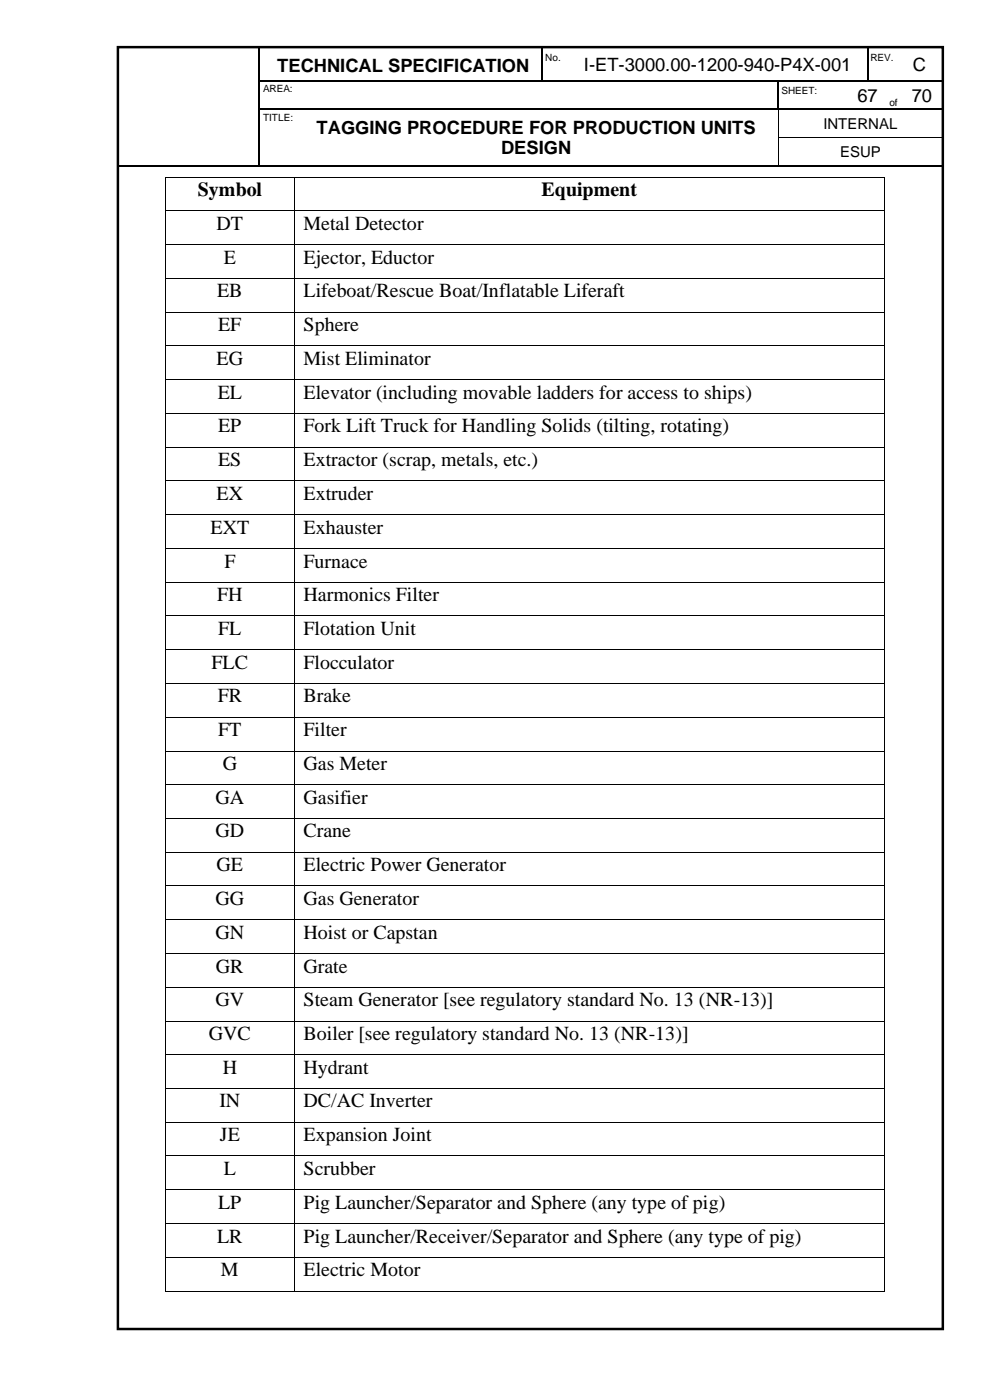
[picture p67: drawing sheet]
<svg xmlns="http://www.w3.org/2000/svg" width="210mm" height="297mm" viewBox="0 0 210 297" stroke-linecap="round" stroke-linejoin="round" font-family="sans-serif">
<defs><g id="words">
<g font-size="4.2">
<text x="42" y="41.6">Symbol</text>
<text x="114.9" y="41.6">Equipment</text>
<text x="45.9" y="48.8">DT</text>
<text x="64.4" y="48.8">Metal Detector</text>
<text x="47.5" y="55.9">E</text>
<text x="64.4" y="55.9">Ejector, Eductor</text>
<text x="46.1" y="63.1">EB</text>
<text x="64.4" y="63.1">Lifeboat/Rescue Boat/Inflatable Liferaft</text>
<text x="46.3" y="70.3">EF</text>
<text x="64.4" y="70.3">Sphere</text>
<text x="45.9" y="77.4">EG</text>
<text x="64.4" y="77.4">Mist Eliminator</text>
<text x="46.2" y="84.6">EL</text>
<text x="64.4" y="84.6">Elevator (including movable ladders for access to ships)</text>
<text x="46.3" y="91.8">EP</text>
<text x="64.4" y="91.8">Fork Lift Truck for Handling Solids (tilting, rotating)</text>
<text x="46.3" y="98.9">ES</text>
<text x="64.4" y="98.9">Extractor (scrap, metals, etc.)</text>
<text x="45.9" y="106.1">EX</text>
<text x="64.4" y="106.1">Extruder</text>
<text x="44.7" y="113.3">EXT</text>
<text x="64.4" y="113.3">Exhauster</text>
<text x="47.6" y="120.4">F</text>
<text x="64.4" y="120.4">Furnace</text>
<text x="46.1" y="127.6">FH</text>
<text x="64.4" y="127.6">Harmonics Filter</text>
<text x="46.3" y="134.7">FL</text>
<text x="64.4" y="134.7">Flotation Unit</text>
<text x="44.9" y="141.9">FLC</text>
<text x="64.4" y="141.9">Flocculator</text>
<text x="46.2" y="149">FR</text>
<text x="64.4" y="149">Brake</text>
<text x="46.3" y="156.2">FT</text>
<text x="64.4" y="156.2">Filter</text>
<text x="47.3" y="163.4">G</text>
<text x="64.4" y="163.4">Gas Meter</text>
<text x="45.7" y="170.5">GA</text>
<text x="64.4" y="170.5">Gasifier</text>
<text x="45.7" y="177.7">GD</text>
<text x="64.4" y="177.7">Crane</text>
<text x="45.9" y="184.9">GE</text>
<text x="64.4" y="184.9">Electric Power Generator</text>
<text x="45.7" y="192">GG</text>
<text x="64.4" y="192">Gas Generator</text>
<text x="45.7" y="199.2">GN</text>
<text x="64.4" y="199.2">Hoist or Capstan</text>
<text x="45.8" y="206.4">GR</text>
<text x="64.4" y="206.4">Grate</text>
<text x="45.7" y="213.5">GV</text>
<text x="64.4" y="213.5">Steam Generator [see regulatory standard No. 13 (NR-13)]</text>
<text x="44.3" y="220.7">GVC</text>
<text x="64.4" y="220.7">Boiler [see regulatory standard No. 13 (NR-13)]</text>
<text x="47.3" y="227.8">H</text>
<text x="64.4" y="227.8">Hydrant</text>
<text x="46.5" y="235">IN</text>
<text x="64.4" y="235">DC/AC Inverter</text>
<text x="46.7" y="242.1">JE</text>
<text x="64.4" y="242.1">Expansion Joint</text>
<text x="47.5" y="249.3">L</text>
<text x="64.4" y="249.3">Scrubber</text>
<text x="46.3" y="256.5">LP</text>
<text x="64.4" y="256.5">Pig Launcher/Separator and Sphere (any type of pig)</text>
<text x="46.1" y="263.7">LR</text>
<text x="64.4" y="263.7">Pig Launcher/Receiver/Separator and Sphere (any type of pig)</text>
<text x="46.9" y="270.8">M</text>
<text x="64.4" y="270.8">Electric Motor</text>
</g>
<g font-size="3.9">
<text x="58.8" y="15.3">TECHNICAL SPECIFICATION</text>
<text x="123.8" y="15.1">I-ET-3000.00-1200-940-P4X-001</text>
<text x="193.7" y="15.1">C</text>
<text x="181.9" y="21.5">67</text>
<text x="193.4" y="21.5">70</text>
<text x="67.2" y="28.3">TAGGING PROCEDURE FOR PRODUCTION UNITS</text>
<text x="106.3" y="32.8">DESIGN</text>
</g>
<g font-size="3.2">
<text x="174.7" y="27.3">INTERNAL</text>
<text x="178.2" y="33.3">ESUP</text>
</g>
<g font-size="2.1">
<text x="115.7" y="13">No.</text>
<text x="184.7" y="13">REV.</text>
<text x="55.8" y="19.6">AREA:</text>
<text x="165.8" y="19.9">SHEET:</text>
<text x="188.7" y="22.5">of</text>
<text x="55.8" y="25.6">TITLE:</text>
</g>
</g></defs>
<g fill="none" stroke="#000" stroke-width=".25">
<path d="M55 10v7M55 17.3v5.7M55.2 17.1h7.3M62.8 17.1h52.1M115 10v7M115.2 17.1h4.4M119.8 17.1h45.1M165.1 17.3v5.7M165.2 17.1h14.9M180.3 17.1h3.6M184.1 10v7M184.2 17.1h3.9"/>
<path d="M191.3 17.1h8.8M25 35.1h29.9M55 23.2v5.8M55 29.3v5.7M55.2 23.1h7.3M55.2 35.1h7.3M62.8 23.1h102.1M62.8 35.1h102.2M165.2 35.1h34.8M165.4 23.1h14.7M180.3 23.1h7.8M188.3 23.1h2.8"/>
<path d="M191.3 23.1h8.7M200.1 23.2v5.8M200.1 29.3v5.7"/>
</g>
<g fill="#000">
<path d="M54.9 17h.3v.3h-.3z" fill-rule="evenodd"/>
<path d="M62.5 17h.3v.3h-.3z" fill-rule="evenodd"/>
<path d="M114.9 17h.3v.3h-.3z" fill-rule="evenodd"/>
<path d="M119.6 17h.2v.3h-.2z" fill-rule="evenodd"/>
<path d="M164.9 17h.3v.3h-.3z" fill-rule="evenodd"/>
<path d="M180.1 17h.2v.3h-.2z" fill-rule="evenodd"/>
<path d="M183.9 17h.3v.3h-.3z" fill-rule="evenodd"/>
<path d="M188.1 17h.2v.3h-.2z" fill-rule="evenodd"/>
<path d="M188.3 17h1.8v.3h-1.8z" fill-rule="evenodd"/>
<path d="M190.1 17h.2v.3h-.2z" fill-rule="evenodd"/>
<path d="M190.3 17h.8v.3h-.8z" fill-rule="evenodd"/>
<path d="M191.1 17h.2v.3h-.2z" fill-rule="evenodd"/>
<path d="M34.9 37.5h.2v.2h-.2z" fill-rule="evenodd"/>
<path d="M34.9 37.5h.2v.2h-.2z" fill-rule="evenodd"/>
<path d="M54.9 23h.3v.2h-.3z" fill-rule="evenodd"/>
<path d="M54.9 29h.3v.3h-.3z" fill-rule="evenodd"/>
<path d="M54.9 35h.3v.3h-.3z" fill-rule="evenodd"/>
<path d="M62.4 37.5h.2v.2h-.2z" fill-rule="evenodd"/>
<path d="M62.5 23h.3v.2h-.3z" fill-rule="evenodd"/>
<path d="M62.5 35h.3v.3h-.3z" fill-rule="evenodd"/>
<path d="M164.9 23h.3v.2h-.3z" fill-rule="evenodd"/>
<path d="M165 29h.1v.3h-.1z" fill-rule="evenodd"/>
<path d="M165 35h.2v.3h-.2z" fill-rule="evenodd"/>
<path d="M165.2 23h.2v.2h-.2z" fill-rule="evenodd"/>
<path d="M180.1 23h.2v.2h-.2z" fill-rule="evenodd"/>
<path d="M187.5 37.5h.2v.2h-.2z" fill-rule="evenodd"/>
<path d="M187.5 37.5h.2v.2h-.2z" fill-rule="evenodd"/>
<path d="M188.1 23h.2v.2h-.2z" fill-rule="evenodd"/>
<path d="M191.1 23h.2v.2h-.2z" fill-rule="evenodd"/>
<path d="M200 23h.2v.2h-.2z" fill-rule="evenodd"/>
<path d="M200 29h.2v.3h-.2z" fill-rule="evenodd"/>
<path d="M200 35h.2v.3h-.2z" fill-rule="evenodd"/>
<path d="M200 35h.2v.3h-.2z" fill-rule="evenodd"/>
<path d="M34.9 44.7h.2v.1h-.2z" fill-rule="evenodd"/>
<path d="M34.9 51.8h.2v.2h-.2z" fill-rule="evenodd"/>
<path d="M34.9 59h.2v.1h-.2z" fill-rule="evenodd"/>
<path d="M62.4 44.7h.2v.1h-.2z" fill-rule="evenodd"/>
<path d="M62.4 51.8h.2v.2h-.2z" fill-rule="evenodd"/>
<path d="M62.4 59h.2v.1h-.2z" fill-rule="evenodd"/>
<path d="M187.5 44.7h.2v.1h-.2z" fill-rule="evenodd"/>
<path d="M187.5 51.8h.2v.2h-.2z" fill-rule="evenodd"/>
<path d="M187.5 59h.2v.1h-.2z" fill-rule="evenodd"/>
<path d="M34.9 66.1h.2v.2h-.2z" fill-rule="evenodd"/>
<path d="M34.9 73.3h.2v.2h-.2z" fill-rule="evenodd"/>
<path d="M62.4 66.1h.2v.2h-.2z" fill-rule="evenodd"/>
<path d="M62.4 73.3h.2v.2h-.2z" fill-rule="evenodd"/>
<path d="M187.5 66.1h.2v.2h-.2z" fill-rule="evenodd"/>
<path d="M187.5 73.3h.2v.2h-.2z" fill-rule="evenodd"/>
<path d="M34.9 80.5h.2v.2h-.2z" fill-rule="evenodd"/>
<path d="M34.9 87.6h.2v.2h-.2z" fill-rule="evenodd"/>
<path d="M34.9 94.8h.2v.2h-.2z" fill-rule="evenodd"/>
<path d="M62.4 80.5h.2v.2h-.2z" fill-rule="evenodd"/>
<path d="M62.4 87.6h.2v.2h-.2z" fill-rule="evenodd"/>
<path d="M62.4 94.8h.2v.2h-.2z" fill-rule="evenodd"/>
<path d="M187.5 80.5h.2v.2h-.2z" fill-rule="evenodd"/>
<path d="M187.5 87.6h.2v.2h-.2z" fill-rule="evenodd"/>
<path d="M187.5 94.8h.2v.2h-.2z" fill-rule="evenodd"/>
<path d="M34.9 102h.2v.1h-.2z" fill-rule="evenodd"/>
<path d="M34.9 109.1h.2v.2h-.2z" fill-rule="evenodd"/>
<path d="M34.9 116.3h.2v.2h-.2z" fill-rule="evenodd"/>
<path d="M62.4 102h.2v.1h-.2z" fill-rule="evenodd"/>
<path d="M62.4 109.1h.2v.2h-.2z" fill-rule="evenodd"/>
<path d="M62.4 116.3h.2v.2h-.2z" fill-rule="evenodd"/>
<path d="M187.5 102h.2v.1h-.2z" fill-rule="evenodd"/>
<path d="M187.5 109.1h.2v.2h-.2z" fill-rule="evenodd"/>
<path d="M187.5 116.3h.2v.2h-.2z" fill-rule="evenodd"/>
<path d="M34.9 123.5h.2v.1h-.2z" fill-rule="evenodd"/>
<path d="M34.9 130.6h.2v.2h-.2z" fill-rule="evenodd"/>
<path d="M34.9 137.8h.2v.1h-.2z" fill-rule="evenodd"/>
<path d="M62.4 123.5h.2v.1h-.2z" fill-rule="evenodd"/>
<path d="M62.4 130.6h.2v.2h-.2z" fill-rule="evenodd"/>
<path d="M62.4 137.8h.2v.1h-.2z" fill-rule="evenodd"/>
<path d="M187.5 123.5h.2v.1h-.2z" fill-rule="evenodd"/>
<path d="M187.5 130.6h.2v.2h-.2z" fill-rule="evenodd"/>
<path d="M187.5 137.8h.2v.1h-.2z" fill-rule="evenodd"/>
<path d="M34.9 144.9h.2v.2h-.2z" fill-rule="evenodd"/>
<path d="M34.9 152.1h.2v.2h-.2z" fill-rule="evenodd"/>
<path d="M34.9 159.3h.2v.2h-.2z" fill-rule="evenodd"/>
<path d="M62.4 144.9h.2v.2h-.2z" fill-rule="evenodd"/>
<path d="M62.4 152.1h.2v.2h-.2z" fill-rule="evenodd"/>
<path d="M62.4 159.3h.2v.2h-.2z" fill-rule="evenodd"/>
<path d="M187.5 144.9h.2v.2h-.2z" fill-rule="evenodd"/>
<path d="M187.5 152.1h.2v.2h-.2z" fill-rule="evenodd"/>
<path d="M187.5 159.3h.2v.2h-.2z" fill-rule="evenodd"/>
<path d="M34.9 166.4h.2v.2h-.2z" fill-rule="evenodd"/>
<path d="M34.9 173.6h.2v.2h-.2z" fill-rule="evenodd"/>
<path d="M62.4 166.4h.2v.2h-.2z" fill-rule="evenodd"/>
<path d="M62.4 173.6h.2v.2h-.2z" fill-rule="evenodd"/>
<path d="M187.5 166.4h.2v.2h-.2z" fill-rule="evenodd"/>
<path d="M187.5 173.6h.2v.2h-.2z" fill-rule="evenodd"/>
<path d="M34.9 180.7h.2v.2h-.2z" fill-rule="evenodd"/>
<path d="M34.9 187.9h.2v.2h-.2z" fill-rule="evenodd"/>
<path d="M34.9 195.1h.2v.1h-.2z" fill-rule="evenodd"/>
<path d="M62.4 180.7h.2v.2h-.2z" fill-rule="evenodd"/>
<path d="M62.4 187.9h.2v.2h-.2z" fill-rule="evenodd"/>
<path d="M62.4 195.1h.2v.1h-.2z" fill-rule="evenodd"/>
<path d="M187.5 180.7h.2v.2h-.2z" fill-rule="evenodd"/>
<path d="M187.5 187.9h.2v.2h-.2z" fill-rule="evenodd"/>
<path d="M187.5 195.1h.2v.1h-.2z" fill-rule="evenodd"/>
<path d="M34.9 202.2h.2v.2h-.2z" fill-rule="evenodd"/>
<path d="M34.9 209.4h.2v.2h-.2z" fill-rule="evenodd"/>
<path d="M34.9 216.6h.2v.1h-.2z" fill-rule="evenodd"/>
<path d="M62.4 202.2h.2v.2h-.2z" fill-rule="evenodd"/>
<path d="M62.4 209.4h.2v.2h-.2z" fill-rule="evenodd"/>
<path d="M62.4 216.6h.2v.1h-.2z" fill-rule="evenodd"/>
<path d="M187.5 202.2h.2v.2h-.2z" fill-rule="evenodd"/>
<path d="M187.5 209.4h.2v.2h-.2z" fill-rule="evenodd"/>
<path d="M187.5 216.6h.2v.1h-.2z" fill-rule="evenodd"/>
<path d="M34.9 223.7h.2v.2h-.2z" fill-rule="evenodd"/>
<path d="M34.9 230.9h.2v.1h-.2z" fill-rule="evenodd"/>
<path d="M34.9 238h.2v.2h-.2z" fill-rule="evenodd"/>
<path d="M62.4 223.7h.2v.2h-.2z" fill-rule="evenodd"/>
<path d="M62.4 230.9h.2v.1h-.2z" fill-rule="evenodd"/>
<path d="M62.4 238h.2v.2h-.2z" fill-rule="evenodd"/>
<path d="M187.5 223.7h.2v.2h-.2z" fill-rule="evenodd"/>
<path d="M187.5 230.9h.2v.1h-.2z" fill-rule="evenodd"/>
<path d="M187.5 238h.2v.2h-.2z" fill-rule="evenodd"/>
<path d="M34.9 245.2h.2v.2h-.2z" fill-rule="evenodd"/>
<path d="M34.9 252.4h.2v.2h-.2z" fill-rule="evenodd"/>
<path d="M34.9 259.5h.2v.2h-.2z" fill-rule="evenodd"/>
<path d="M62.4 245.2h.2v.2h-.2z" fill-rule="evenodd"/>
<path d="M62.4 252.4h.2v.2h-.2z" fill-rule="evenodd"/>
<path d="M62.4 259.5h.2v.2h-.2z" fill-rule="evenodd"/>
<path d="M187.5 245.2h.2v.2h-.2z" fill-rule="evenodd"/>
<path d="M187.5 252.4h.2v.2h-.2z" fill-rule="evenodd"/>
<path d="M187.5 259.5h.2v.2h-.2z" fill-rule="evenodd"/>
<path d="M34.9 266.7h.2v.2h-.2z" fill-rule="evenodd"/>
<path d="M34.9 273.9h.2v.1h-.2z" fill-rule="evenodd"/>
<path d="M34.9 273.9h.2v.1h-.2z" fill-rule="evenodd"/>
<path d="M62.4 266.7h.2v.2h-.2z" fill-rule="evenodd"/>
<path d="M62.4 273.9h.2v.1h-.2z" fill-rule="evenodd"/>
<path d="M187.5 266.7h.2v.2h-.2z" fill-rule="evenodd"/>
<path d="M187.5 273.9h.2v.1h-.2z" fill-rule="evenodd"/>
<path d="M187.5 273.9h.2v.1h-.2z" fill-rule="evenodd"/>
</g>
<g fill="none" stroke="#000" stroke-width=".21">
<path d="M35 37.7v7M35.1 37.6h27.4M62.5 37.7v7M62.6 37.6h124.9M165.1 23.2v5.8M165.1 29.3v5.7M165.1 29.1h34.9M187.6 37.7v7M35 44.8v7M35 52v7M35 59.1v7M35.1 44.8h27.4"/>
<path d="M35.1 51.9h27.4M35.1 59.1h27.4M62.5 44.8v7M62.5 52v7M62.5 59.1v7M62.6 44.8h124.9M62.6 51.9h124.9M62.6 59.1h124.9M187.6 44.8v7M187.6 52v7M187.6 59.1v7M35 66.3v7"/>
<path d="M35 73.5v7M35.1 66.2h27.4M35.1 73.4h27.4M62.5 66.3v7M62.5 73.5v7M62.6 66.2h124.9M62.6 73.4h124.9M187.6 66.3v7M187.6 73.5v7M35 80.7v6.9M35 87.8v7M35 95v7"/>
<path d="M35.1 80.6h27.4M35.1 87.7h27.4M35.1 94.9h27.4M62.5 80.7v6.9M62.5 87.8v7M62.5 95v7M62.6 80.6h124.9M62.6 87.7h124.9M62.6 94.9h124.9M187.6 80.7v6.9M187.6 87.8v7M187.6 95v7"/>
<path d="M35 102.1v7M35 109.3v7M35 116.5v7M35.1 102h27.4M35.1 109.2h27.4M35.1 116.4h27.4M62.5 102.1v7M62.5 109.3v7M62.5 116.5v7M62.6 102h124.9M62.6 109.2h124.9M62.6 116.4h124.9"/>
<path d="M187.6 102.1v7M187.6 109.3v7M187.6 116.5v7M35 123.6v7M35 130.8v7M35 137.9v7M35.1 123.5h27.4M35.1 130.7h27.4M35.1 137.9h27.4M62.5 123.6v7M62.5 130.8v7M62.5 137.9v7"/>
<path d="M62.6 123.5h124.9M62.6 130.7h124.9M62.6 137.9h124.9M187.6 123.6v7M187.6 130.8v7M187.6 137.9v7M35 145.1v7M35 152.3v7M35 159.5v6.9M35.1 145h27.4M35.1 152.2h27.4M35.1 159.4h27.4"/>
<path d="M62.5 145.1v7M62.5 152.3v7M62.5 159.5v6.9M62.6 145h124.9M62.6 152.2h124.9M62.6 159.4h124.9M187.6 145.1v7M187.6 152.3v7M187.6 159.5v6.9M35 166.6v7M35 173.8v6.9M35.1 166.5h27.4"/>
<path d="M35.1 173.7h27.4M62.5 166.6v7M62.5 173.8v6.9M62.6 166.5h124.9M62.6 173.7h124.9M187.6 166.6v7M187.6 173.8v6.9M35 180.9v7M35 188.1v7M35 195.2v7M35.1 180.8h27.4M35.1 188h27.4"/>
<path d="M35.1 195.1h27.4M62.5 180.9v7M62.5 188.1v7M62.5 195.2v7M62.6 180.8h124.9M62.6 188h124.9M62.6 195.1h124.9M187.6 180.9v7M187.6 188.1v7M187.6 195.2v7M35 202.4v7M35 209.6v7"/>
<path d="M35 216.7v7M35.1 202.3h27.4M35.1 209.5h27.4M35.1 216.7h27.4M62.5 202.4v7M62.5 209.6v7M62.5 216.7v7M62.6 202.3h124.9M62.6 209.5h124.9M62.6 216.7h124.9M187.6 202.4v7M187.6 209.6v7"/>
<path d="M187.6 216.7v7M35 223.9v7M35 231v7M35 238.2v7M35.1 223.8h27.4M35.1 231h27.4M35.1 238.1h27.4M62.5 223.9v7M62.5 231v7M62.5 238.2v7M62.6 223.8h124.9M62.6 231h124.9"/>
<path d="M62.6 238.1h124.9M187.6 223.9v7M187.6 231v7M187.6 238.2v7M35 245.4v7M35 252.6v6.9M35 259.7v7M35.1 245.3h27.4M35.1 252.5h27.4M35.1 259.6h27.4M62.5 245.4v7M62.5 252.6v6.9"/>
<path d="M62.5 259.7v7M62.6 245.3h124.9M62.6 252.5h124.9M62.6 259.6h124.9M187.6 245.4v7M187.6 252.6v6.9M187.6 259.7v7M35 266.9v7M35.1 266.8h27.4M35.1 273.9h27.4M62.5 266.9v7M62.6 266.8h124.9"/>
<path d="M62.6 273.9h124.9M187.6 266.9v7"/>
</g>
<path d="M25 10h175v272h-175z" fill="none" stroke="#000" stroke-width=".53"/>
<use href="#words"/>
</svg>
